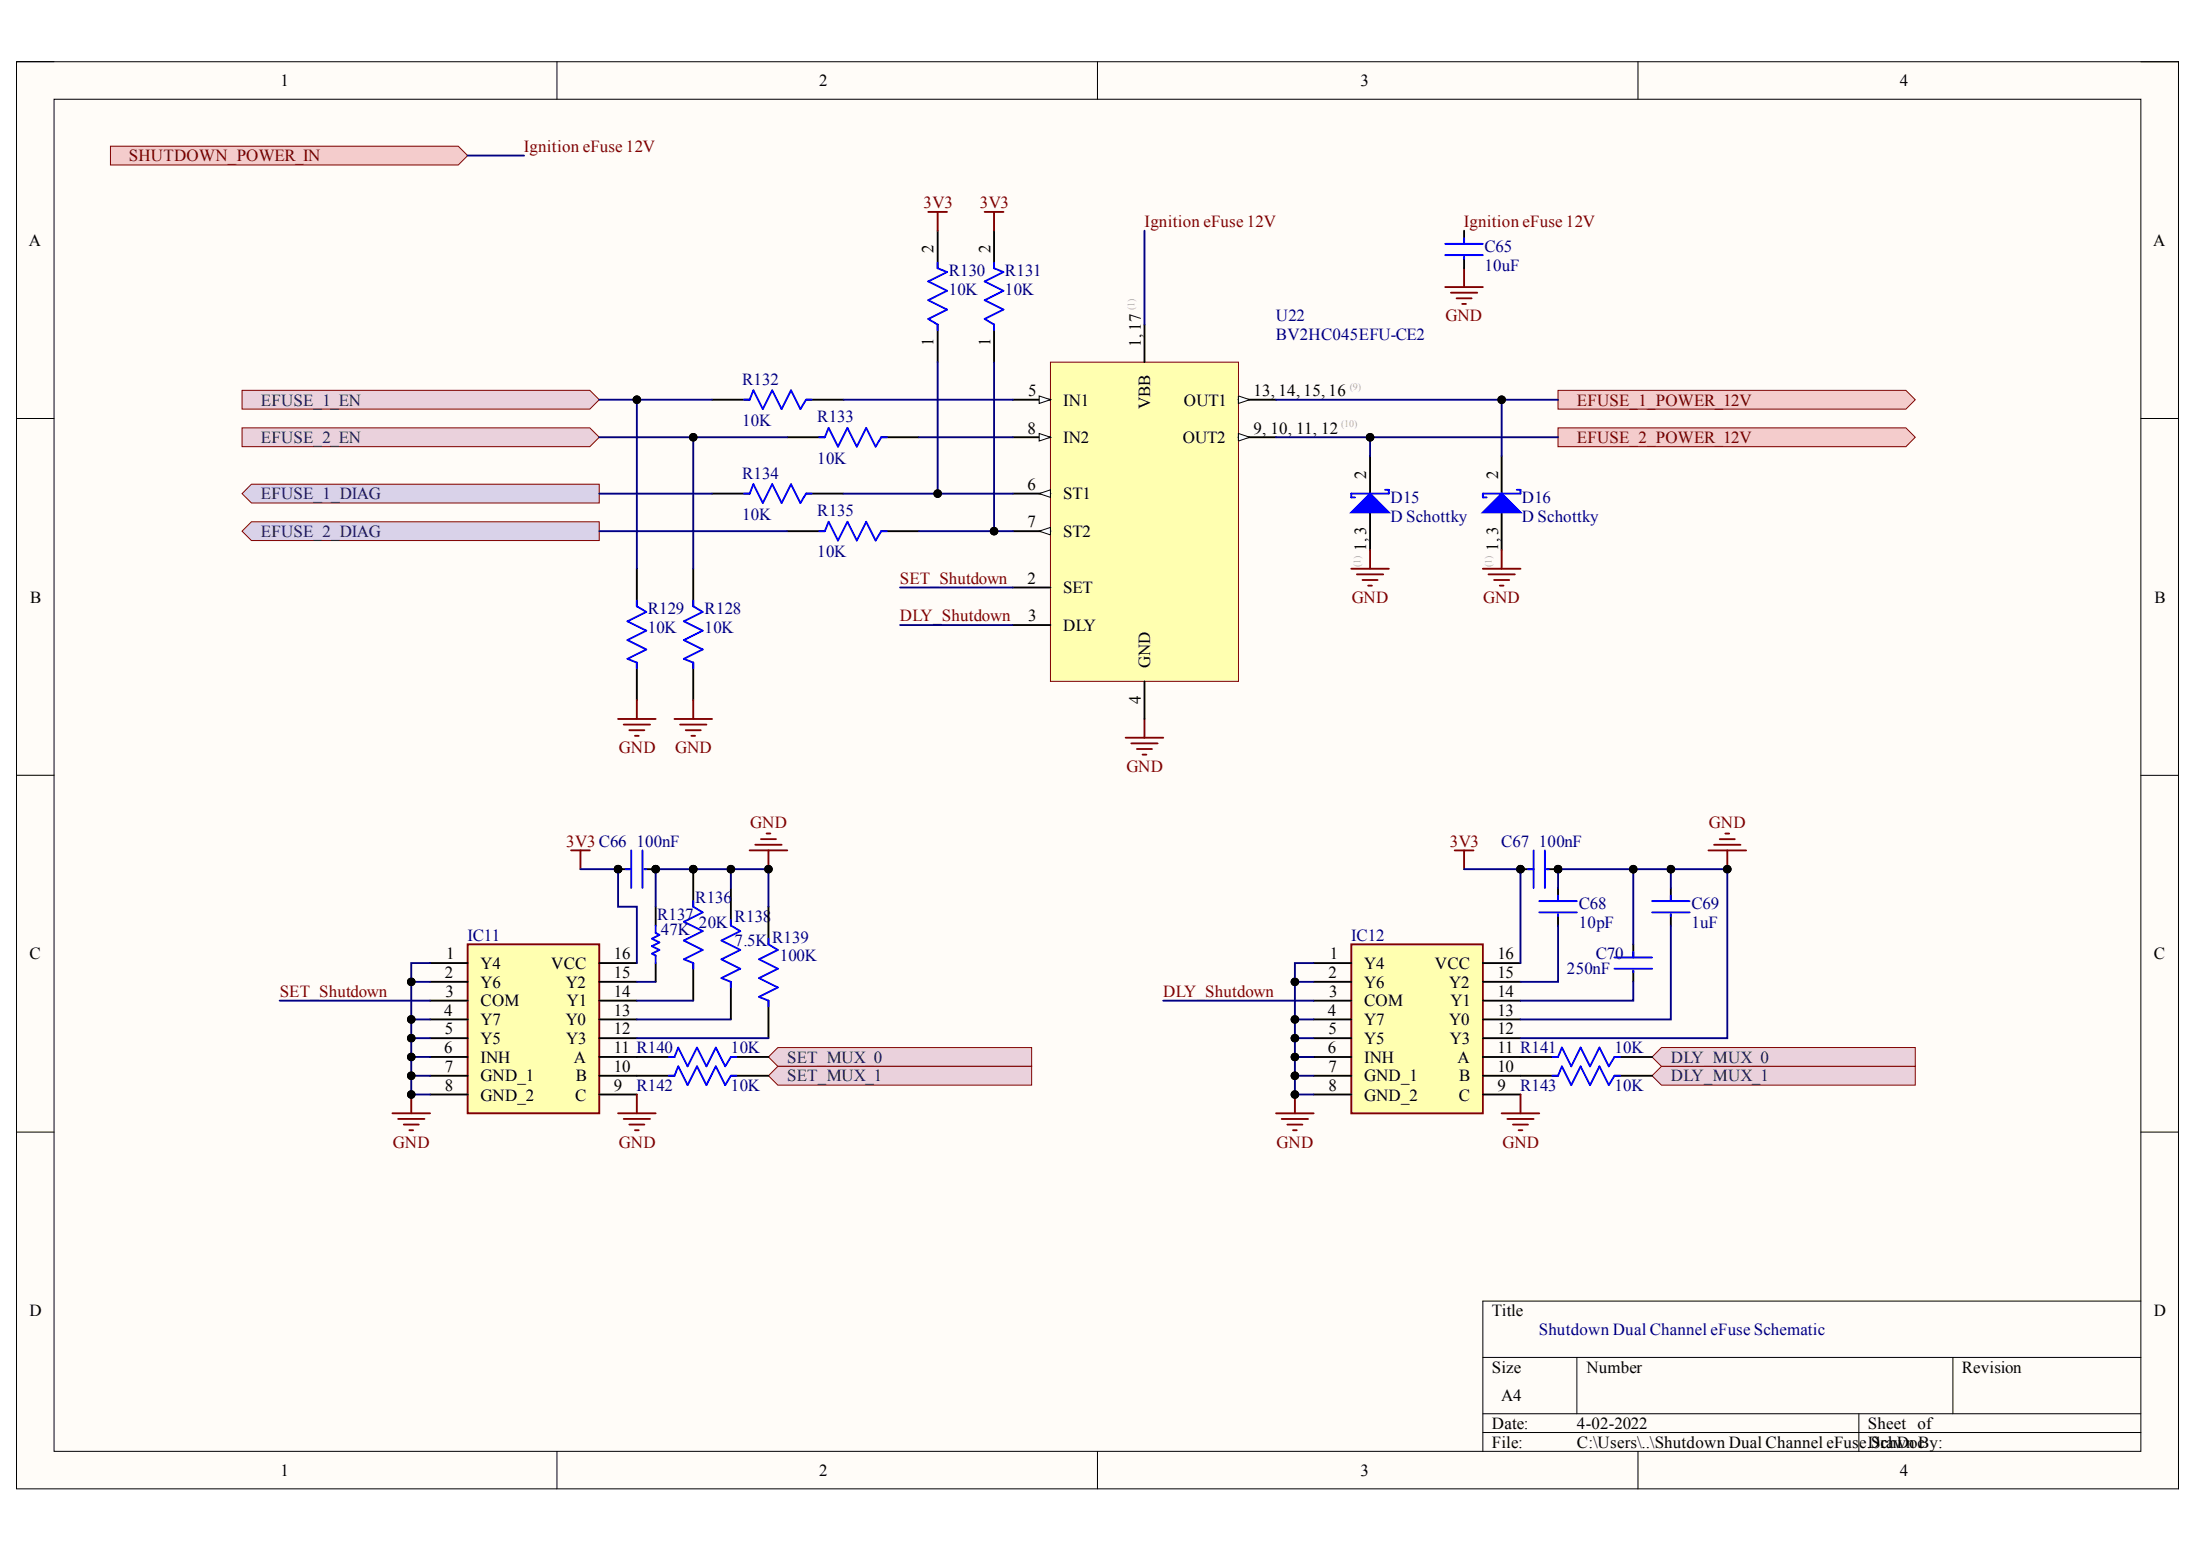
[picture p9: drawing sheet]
<svg xmlns="http://www.w3.org/2000/svg" width="297mm" height="210mm" viewBox="0 0 297 210" stroke-linecap="round" stroke-linejoin="round" font-family="sans-serif">
<defs><g id="words">
<g font-size="2.3">
<text x="37.9" y="11.6">1</text>
<text x="110.7" y="11.6">2</text>
<text x="183.9" y="11.6">3</text>
<text x="256.7" y="11.6">4</text>
<text x="3.9" y="33.3">A</text>
<text x="126.2" y="34.2" transform="rotate(-90 126.2 34.2)">2</text>
<text x="133.9" y="34.2" transform="rotate(-90 133.9 34.2)">2</text>
<text x="291" y="33.3">A</text>
<text x="126.2" y="46.8" transform="rotate(-90 126.2 46.8)">1</text>
<text x="133.9" y="46.8" transform="rotate(-90 133.9 46.8)">1</text>
<text x="154.2" y="46.9" transform="rotate(-90 154.2 46.9)">1, 17</text>
<text x="138.9" y="53.6">5</text>
<text x="169.4" y="53.6">13, 14, 15, 16</text>
<text x="138.9" y="58.6">8</text>
<text x="143.7" y="54.8">IN1</text>
<text x="143.7" y="59.9">IN2</text>
<text x="155.4" y="55.3" transform="rotate(-90 155.4 55.3)">VBB</text>
<text x="159.8" y="59.9">OUT2</text>
<text x="160" y="54.8">OUT1</text>
<text x="169.4" y="58.6">9, 10, 11, 12</text>
<text x="184.6" y="64.7" transform="rotate(-90 184.6 64.7)">2</text>
<text x="202.5" y="64.7" transform="rotate(-90 202.5 64.7)">2</text>
<text x="138.9" y="66.2">6</text>
<text x="138.9" y="71.3">7</text>
<text x="143.7" y="67.5">ST1</text>
<text x="143.7" y="72.6">ST2</text>
<text x="184.6" y="74.5" transform="rotate(-90 184.6 74.5)">1, 3</text>
<text x="202.5" y="74.5" transform="rotate(-90 202.5 74.5)">1, 3</text>
<text x="4.1" y="81.4">B</text>
<text x="138.9" y="78.9">2</text>
<text x="138.9" y="84">3</text>
<text x="143.7" y="80.2">SET</text>
<text x="291.2" y="81.4">B</text>
<text x="143.7" y="85.2">DLY</text>
<text x="154.2" y="95.2" transform="rotate(-90 154.2 95.2)">4</text>
<text x="155.4" y="90.3" transform="rotate(-90 155.4 90.3)">GND</text>
<text x="4" y="129.7">C</text>
<text x="60.3" y="129.7">1</text>
<text x="64.9" y="130.9">Y4</text>
<text x="74.5" y="130.9">VCC</text>
<text x="83" y="129.7">16</text>
<text x="179.7" y="129.7">1</text>
<text x="184.4" y="130.9">Y4</text>
<text x="193.9" y="130.9">VCC</text>
<text x="202.4" y="129.7">16</text>
<text x="291.1" y="129.7">C</text>
<text x="60" y="137.3">4</text>
<text x="60.1" y="132.2">2</text>
<text x="60.2" y="134.7">3</text>
<text x="64.9" y="133.5">Y6</text>
<text x="64.9" y="136">COM</text>
<text x="76.4" y="133.5">Y2</text>
<text x="76.6" y="136">Y1</text>
<text x="83" y="134.7">14</text>
<text x="83" y="132.2">15</text>
<text x="83" y="137.3">13</text>
<text x="179.5" y="137.3">4</text>
<text x="179.5" y="132.2">2</text>
<text x="179.6" y="134.7">3</text>
<text x="184.4" y="133.5">Y6</text>
<text x="184.4" y="136">COM</text>
<text x="195.9" y="133.5">Y2</text>
<text x="196" y="136">Y1</text>
<text x="202.4" y="134.7">14</text>
<text x="202.4" y="132.2">15</text>
<text x="202.4" y="137.3">13</text>
<text x="60" y="142.3">6</text>
<text x="60.1" y="139.8">5</text>
<text x="64.9" y="138.5">Y7</text>
<text x="64.9" y="141.1">Y5</text>
<text x="64.9" y="143.6">INH</text>
<text x="76.4" y="138.5">Y0</text>
<text x="76.5" y="141.1">Y3</text>
<text x="77.5" y="143.6">A</text>
<text x="83" y="142.3">11 R140</text>
<text x="83" y="139.8">12</text>
<text x="179.5" y="142.3">6</text>
<text x="179.5" y="139.8">5</text>
<text x="184.4" y="138.5">Y7</text>
<text x="184.4" y="141.1">Y5</text>
<text x="184.4" y="143.6">INH</text>
<text x="195.9" y="138.5">Y0</text>
<text x="195.9" y="141.1">Y3</text>
<text x="197" y="143.6">A</text>
<text x="202.4" y="142.3">11 R141</text>
<text x="202.4" y="139.8">12</text>
<text x="60.1" y="144.9">7</text>
<text x="60.1" y="147.4">8</text>
<text x="64.9" y="146.1">GND_1</text>
<text x="64.9" y="148.8">GND_2</text>
<text x="77.7" y="148.8">C</text>
<text x="77.8" y="146.1">B</text>
<text x="83" y="144.9">10</text>
<text x="83" y="147.4">9</text>
<text x="179.5" y="144.9">7</text>
<text x="179.5" y="147.4">8</text>
<text x="184.4" y="146.1">GND_1</text>
<text x="184.4" y="148.8">GND_2</text>
<text x="197.1" y="148.8">C</text>
<text x="197.2" y="146.1">B</text>
<text x="202.4" y="144.9">10</text>
<text x="202.4" y="147.4">9</text>
<text x="4" y="177.9">D</text>
<text x="201.6" y="177.9">Title</text>
<text x="291.1" y="177.9">D</text>
<text x="201.6" y="185.5">Size</text>
<text x="214.4" y="185.5">Number</text>
<text x="265.1" y="185.5">Revision</text>
<text x="202.9" y="189.3">A4</text>
<text x="201.6" y="193.1">Date:</text>
<text x="201.6" y="195.7">File:</text>
<text x="213.1" y="195.7">C:\Users\..\Shutdown Dual Channel eFus</text>
<text x="213.1" y="193.1">4-02-2022</text>
<text x="251.2" y="195.7">e.SchDoc</text>
<text x="252.4" y="195.7">Drawn By:</text>
<text x="252.4" y="193.1">Sheet of</text>
<text x="37.9" y="199.5">1</text>
<text x="110.7" y="199.5">2</text>
<text x="183.9" y="199.5">3</text>
<text x="256.7" y="199.5">4</text>
</g>
<g font-size="2.3" fill="#600">
<text x="17.4" y="21.8">SHUTDOWN_POWER_IN</text>
<text x="213.1" y="54.8">EFUSE_1_POWER_12V</text>
<text x="213.1" y="59.9">EFUSE_2_POWER_12V</text>
</g>
<g font-size="2.3" fill="#800000">
<text x="70.8" y="20.5">Ignition eFuse 12V</text>
<text x="124.8" y="28.1">3V3</text>
<text x="132.4" y="28.1">3V3</text>
<text x="154.7" y="30.7">Ignition eFuse 12V</text>
<text x="197.8" y="30.7">Ignition eFuse 12V</text>
<text x="195.4" y="43.4">GND</text>
<text x="121.6" y="84">DLY_Shutdown</text>
<text x="121.6" y="78.9">SET_Shutdown</text>
<text x="182.7" y="81.4">GND</text>
<text x="200.4" y="81.4">GND</text>
<text x="83.6" y="101.8">GND</text>
<text x="91.2" y="101.8">GND</text>
<text x="152.2" y="104.3">GND</text>
<text x="101.4" y="111.9">GND</text>
<text x="231" y="111.9">GND</text>
<text x="76.5" y="114.5">3V3 C66 100nF</text>
<text x="195.9" y="114.5">3V3</text>
<text x="37.8" y="134.7">SET_Shutdown</text>
<text x="157.2" y="134.7">DLY_Shutdown</text>
<text x="53.1" y="155.1">GND</text>
<text x="83.6" y="155.1">GND</text>
<text x="172.5" y="155.1">GND</text>
<text x="203" y="155.1">GND</text>
</g>
<g font-size="2.3" fill="#000080">
<text x="200.6" y="34">C65</text>
<text x="128.2" y="37.3">R130</text>
<text x="128.2" y="39.9">10K</text>
<text x="135.8" y="37.3">R131</text>
<text x="135.8" y="39.9">10K</text>
<text x="200.6" y="36.6">10uF</text>
<text x="172.4" y="43.4">U22</text>
<text x="172.4" y="46">BV2HC045EFU-CE2</text>
<text x="100.3" y="52">R132</text>
<text x="100.3" y="57.6">10K</text>
<text x="110.4" y="57.1">R133</text>
<text x="100.3" y="64.7">R134</text>
<text x="110.4" y="62.7">10K</text>
<text x="100.3" y="70.3">10K</text>
<text x="110.4" y="69.8">R135</text>
<text x="187.9" y="68">D15</text>
<text x="187.9" y="70.5">D Schottky</text>
<text x="205.7" y="68">D16</text>
<text x="205.7" y="70.5">D Schottky</text>
<text x="110.4" y="75.4">10K</text>
<text x="87.5" y="83">R129</text>
<text x="95.2" y="83">R128</text>
<text x="87.5" y="85.5">10K</text>
<text x="95.2" y="85.5">10K</text>
<text x="202.9" y="114.5">C67 100nF</text>
<text x="88.8" y="124.4">R137</text>
<text x="94" y="122.1">R136</text>
<text x="94.5" y="125.4">20K</text>
<text x="99.3" y="124.6">R138</text>
<text x="213.4" y="122.8">C68</text>
<text x="213.4" y="125.4">10pF</text>
<text x="228.6" y="122.8">C69</text>
<text x="228.6" y="125.4">1uF</text>
<text x="63.2" y="127.1">IC11</text>
<text x="89.3" y="126.4">47K</text>
<text x="99.3" y="127.9">7.5K</text>
<text x="104.4" y="127.4">R139</text>
<text x="105.4" y="129.9">100K</text>
<text x="182.6" y="127.1">IC12</text>
<text x="211.8" y="131.7">250nF</text>
<text x="215.6" y="129.7">C70</text>
<text x="98.8" y="142.3">10K</text>
<text x="218.2" y="142.3">10K</text>
<text x="86" y="147.4">R142</text>
<text x="98.8" y="147.4">10K</text>
<text x="205.4" y="147.4">R143</text>
<text x="218.2" y="147.4">10K</text>
<text x="208" y="180.4">Shutdown Dual Channel eFuse Schematic</text>
</g>
<g font-size="2.3" fill="#20124d">
<text x="35.3" y="54.8">EFUSE_1_EN</text>
<text x="35.3" y="59.9">EFUSE_2_EN</text>
<text x="35.3" y="67.5">EFUSE_1_DIAG</text>
<text x="35.3" y="72.6">EFUSE_2_DIAG</text>
<text x="106.4" y="143.6">SET_MUX_0</text>
<text x="225.8" y="143.6">DLY_MUX_0</text>
<text x="106.4" y="146.1">SET_MUX_1</text>
<text x="225.8" y="146.1">DLY_MUX_1</text>
</g>
<g font-size="1.4" fill="#b2b0ad">
<text x="153.3" y="41.9" transform="rotate(-90 153.3 41.9)">(1)</text>
<text x="182.4" y="52.7">(9)</text>
<text x="181.2" y="57.8">(10)</text>
<text x="183.9" y="76.6" transform="rotate(-90 183.9 76.6)">(1)</text>
<text x="201.6" y="76.6" transform="rotate(-90 201.6 76.6)">(1)</text>
</g>
</g></defs>
<path d="M2.2 8.3h292.2v192.9h-292.2z" fill-rule="evenodd" fill="#fffcf8"/>
<path d="M2.2 8.3h292.2v192.9h-292.2z" fill="none" stroke="#000" stroke-width=".14"/>
<path d="M7.3 13.4h282v182.8h-282z" fill-rule="evenodd" fill="#fffcf8"/>
<g fill="none" stroke="#000" stroke-width=".14">
<path d="M2.2 8.3h5.1M7.3 13.4h282v182.8h-282zM75.3 8.3v5.1M148.3 8.3v5.1M221.4 8.3v5.1M289.3 8.3h5.1v5.1M2.2 56.6h5.1M289.3 56.6h5.1M2.2 104.8h5.1M289.3 104.8h5.1M2.2 153h5.1M289.3 153h5.1"/>
<path d="M289.3 175.9h-88.9v20.3M75.3 196.2v5M148.3 196.2v5M200.4 183.5h88.9M200.4 191.1h88.9M200.4 193.6h88.9M213.1 183.5v7.6M221.4 196.2v5M251.2 191.1v5.1M263.9 183.5v7.6M294.4 196.2v5"/>
</g>
<path d="M210.6 52.8h47l1.2 1.2-1.2 1.3h-47z" fill-rule="evenodd" fill="#f4cccc"/>
<path d="M210.6 52.8h47l1.2 1.2-1.2 1.3h-47z" fill="none" stroke="#800000" stroke-width=".14"/>
<path d="M210.6 57.8h47l1.2 1.3-1.2 1.3h-47z" fill-rule="evenodd" fill="#f4cccc"/>
<path d="M210.6 57.8h47l1.2 1.3-1.2 1.3h-47z" fill="none" stroke="#800000" stroke-width=".14"/>
<path d="M34 65.4h47v2.6h-47l-1.3-1.3z" fill-rule="evenodd" fill="#d9d2e9"/>
<path d="M34 65.4h47v2.6h-47l-1.3-1.3z" fill="none" stroke="#800000" stroke-width=".14"/>
<path d="M32.7 52.8h47l1.3 1.2-1.3 1.3h-47z" fill-rule="evenodd" fill="#ead1dc"/>
<path d="M32.7 52.8h47l1.3 1.2-1.3 1.3h-47z" fill="none" stroke="#800000" stroke-width=".14"/>
<path d="M32.7 71.8l1.3-1.3h47v2.6h-47z" fill-rule="evenodd" fill="#d9d2e9"/>
<path d="M32.7 71.8l1.3-1.3h47v2.6h-47z" fill="none" stroke="#800000" stroke-width=".14"/>
<path d="M32.7 57.8h47l1.3 1.3-1.3 1.3h-47z" fill-rule="evenodd" fill="#ead1dc"/>
<path d="M32.7 57.8h47l1.3 1.3-1.3 1.3h-47z" fill="none" stroke="#800000" stroke-width=".14"/>
<path d="M125.4 28.6h2.6M126.7 28.6v2.6M195.3 38.8h5.1M196.1 39.6h3.5M197.9 36.3v2.5M196.8 40.3h2.1M197.6 41.1h.5M152.1 99.7h5.1M154.7 97.2v2.5M152.9 100.5h3.5M153.6 101.2h2.1M154.4 102h.5" fill="none" stroke="#800000" stroke-width=".25"/>
<path d="M126.7 31.2v5.1M134.3 31.2v5.1M126.7 43.9v5M134.3 43.9v5M185.2 61.6v5.1M185.2 69.3v5" fill="none" stroke="#000" stroke-width=".25"/>
<path d="M126.7 35.5v.8l1.3 .5-2.6 1.2 2.6 1.3-2.6 1.3 2.6 1.2-2.6 1.3 1.3 .8v.7M134.3 35.5v.8l1.3 .5-2.5 1.2 2.5 1.3-2.5 1.3 2.5 1.2-2.5 1.3 1.2 .8v.7" fill="none" stroke="#00f" stroke-width=".25"/>
<path d="M185.2 66.7l2.5 2.6h-5.1z" fill="#00f"/>
<path d="M185.2 66.7l2.5 2.6h-5.1zM187.2 66.2h.5v.5h-5.1v.5h.5" fill="none" stroke="#00f" stroke-width=".25"/>
<path d="M202.9 61.6v5.1M202.9 69.3v5" fill="none" stroke="#000" stroke-width=".25"/>
<path d="M202.9 66.7l2.6 2.6h-5.1z" fill="#00f"/>
<path d="M202.9 66.7l2.6 2.6h-5.1zM205 66.2h.5v.5h-5.1v.5h.5" fill="none" stroke="#00f" stroke-width=".25"/>
<path d="M133.1 28.6h2.5M134.3 28.6v2.6M182.6 76.9h5.1M183.4 77.6h3.5M184.1 78.4h2.1M184.9 79.2h.5M185.2 74.3v2.6M200.4 76.9h5.1M201.2 77.6h3.5M201.9 78.4h2.1M202.7 79.2h.5M202.9 74.3v2.6" fill="none" stroke="#800000" stroke-width=".25"/>
<path d="M14.9 19.8h47l1.3 1.2-1.3 1.3h-47z" fill-rule="evenodd" fill="#f4cccc"/>
<path d="M14.9 19.8h47l1.3 1.2-1.3 1.3h-47z" fill="none" stroke="#800000" stroke-width=".14"/>
<path d="M63.2 127.6h17.8v22.9h-17.8z" fill-rule="evenodd" fill="#ffffb0"/>
<path d="M77.2 114.9h2.5M78.4 114.9v2.6M63.2 127.6h17.8v22.9h-17.8zM53 150.5h5.1M53.8 151.2h3.6M54.6 152h2M55.3 152.8h.5M55.6 147.9v2.6" fill="none" stroke="#800000" stroke-width=".25"/>
<g fill="none" stroke="#000" stroke-width=".25">
<path d="M58.1 130.2h5.1M58.1 132.7h5.1M58.1 135.2h5.1M58.1 137.8h5.1M81 130.2h5.1M81 132.7h5.1M81 135.2h5.1M81 137.8h5.1M58.1 140.3h5.1M58.1 142.9h5.1M58.1 145.4h5.1M58.1 147.9h5.1"/>
<path d="M81 140.3h5.1M81 142.9h5.1M81 145.4h5.1M81 147.9h5.1"/>
</g>
<circle cx="55.6" cy="147.9" r=".51" fill="#000"/>
<circle cx="55.6" cy="147.9" r=".51" fill="none" stroke="#000" stroke-width=".14"/>
<path d="M103.8 142.9l1.3-1.3h34.3v2.5h-34.3z" fill-rule="evenodd" fill="#ead1dc"/>
<path d="M103.8 142.9l1.3-1.3h34.3v2.5h-34.3z" fill="none" stroke="#800000" stroke-width=".14"/>
<path d="M105.1 144.1h34.3v2.6h-34.3l-1.3-1.3z" fill-rule="evenodd" fill="#ead1dc"/>
<path d="M105.1 144.1h34.3v2.6h-34.3l-1.3-1.3z" fill="none" stroke="#800000" stroke-width=".14"/>
<path d="M101.3 114.9h5.1M102.1 114.2h3.5M102.8 113.4h2.1M103.6 112.7h.5M103.8 114.9v2.6M83.5 150.5h5.1M84.3 151.2h3.5M85 152h2.1M85.8 152.8h.5M86.1 147.9v2.6" fill="none" stroke="#800000" stroke-width=".25"/>
<g fill="#000">
<circle cx="83.5" cy="117.5" r=".51"/>
<circle cx="88.6" cy="117.5" r=".51"/>
<circle cx="93.7" cy="117.5" r=".51"/>
<circle cx="103.8" cy="117.5" r=".51"/>
</g>
<g fill="none" stroke="#000" stroke-width=".14">
<circle cx="83.5" cy="117.5" r=".51"/>
<circle cx="88.6" cy="117.5" r=".51"/>
<circle cx="93.7" cy="117.5" r=".51"/>
<circle cx="103.8" cy="117.5" r=".51"/>
</g>
<path d="M83.5 117.5h1.8M87.1 117.5h1.5M93.7 117.5v5.1M88.6 122.6v2.5M88.6 130.2v2.5M93.7 130.2v5M98.8 120v5.1M98.8 132.7v5.1M103.8 122.6v5M103.8 135.2v5.1" fill="none" stroke="#000" stroke-width=".25"/>
<path d="M84.5 117.5h.8M85.3 114.9v5.1M86.8 114.9v5.1M87.1 117.5h.2M88.6 125.1v1l.5 .3-1 .5 1 .5-1 .5 1 .5-1 .5 .5 .3v1M93.7 121.8v.8l1.3 .7-2.6 1.3 2.6 1.3-2.6 1.2 2.6 1.3-2.6 1.3 1.3 .5v.7M98.8 124.3v.8l1.2 .8-2.5 1.2 2.5 1.3-2.5 1.3 2.5 1.2-2.5 1.3 1.3 .5v.8M103.8 126.9v.7l1.3 .8-2.5 1.3 2.5 1.2-2.5 1.3 2.5 1.3-2.5 1.2 1.2 .5v.8" fill="none" stroke="#00f" stroke-width=".25"/>
<path d="M182.6 127.6h17.8v22.9h-17.8z" fill-rule="evenodd" fill="#ffffb0"/>
<g fill="none" stroke="#800000" stroke-width=".25">
<path d="M196.6 114.9h2.5M197.9 114.9v2.6M230.9 114.9h5.1M231.6 114.2h3.6M232.4 113.4h2M233.2 112.7h.5M233.4 114.9v2.6M182.6 127.6h17.8v22.9h-17.8zM172.4 150.5h5.1M173.2 151.2h3.6M174 152h2M174.7 152.8h.5"/>
<path d="M175 147.9v2.6M202.9 150.5h5.1M203.7 151.2h3.6M204.5 152h2M205.2 152.8h.5M205.5 147.9v2.6"/>
</g>
<g fill="none" stroke="#000" stroke-width=".25">
<path d="M205.5 117.5h1.8M209 117.5h1.6M177.5 130.2h5.1M177.5 132.7h5.1M177.5 135.3h5.1M177.5 137.8h5.1M200.4 130.2h5.1M200.4 132.7h5.1M200.4 135.3h5.1M200.4 137.8h5.1M177.5 140.3h5.1M177.5 142.9h5.1"/>
<path d="M177.5 145.4h5.1M177.5 147.9h5.1M200.4 140.3h5.1M200.4 142.9h5.1M200.4 145.4h5.1M200.4 147.9h5.1"/>
</g>
<g fill="#000">
<circle cx="205.5" cy="117.5" r=".51"/>
<circle cx="210.6" cy="117.5" r=".51"/>
<circle cx="233.4" cy="117.5" r=".51"/>
<circle cx="175" cy="147.9" r=".51"/>
</g>
<g fill="none" stroke="#000" stroke-width=".14">
<circle cx="205.5" cy="117.5" r=".51"/>
<circle cx="210.6" cy="117.5" r=".51"/>
<circle cx="233.4" cy="117.5" r=".51"/>
<circle cx="175" cy="147.9" r=".51"/>
</g>
<path d="M206.5 117.5h.8M207.3 114.9v5.1M208.8 114.9v5.1M209 117.5h.3" fill="none" stroke="#00f" stroke-width=".25"/>
<path d="M224.5 141.6h34.3v2.5h-34.3l-1.2-1.2z" fill-rule="evenodd" fill="#ead1dc"/>
<path d="M224.5 141.6h34.3v2.5h-34.3l-1.2-1.2z" fill="none" stroke="#800000" stroke-width=".14"/>
<path d="M223.3 145.4l1.2-1.3h34.3v2.6h-34.3z" fill-rule="evenodd" fill="#ead1dc"/>
<path d="M223.3 145.4l1.2-1.3h34.3v2.6h-34.3z" fill="none" stroke="#800000" stroke-width=".14"/>
<g fill="none" stroke="#000" stroke-width=".25">
<path d="M96.2 54h5.1M106.4 59.1h5.1M108.9 54h5.1M119.1 59.1h5.1M86.1 76.9v5M93.7 76.9v5M96.2 66.7h5.1M106.4 71.8h5.1M108.9 66.7h5.1M119.1 71.8h5.1M86.1 89.6v5M93.7 89.6v5"/>
<path d="M210.6 120v1.8M210.6 123.6v1.5M220.7 127.6v1.8M220.7 131.2v1.5M225.8 120v1.8M225.8 123.6v1.5M86.1 145.4h5M86.1 142.9h5M98.8 145.4h5M98.8 142.9h5M205.5 142.9h5.1M205.5 145.4h5.1"/>
<path d="M218.2 142.9h5.1M218.2 145.4h5.1"/>
</g>
<g fill="none" stroke="#00f" stroke-width=".25">
<path d="M100.5 54h.8l.5-1.2 1.3 2.5 1.3-2.5 1.2 2.5 1.3-2.5 1.3 2.5 .7-1.3h.8M110.7 59.1h.8l.5-1.3 1.2 2.6 1.3-2.6 1.3 2.6 1.3-2.6 1.2 2.6 .8-1.3h.8M100.5 66.7h.8l.5-1.3 1.3 2.6 1.3-2.6 1.2 2.6 1.3-2.6 1.3 2.6 .7-1.3h.8M110.7 71.8h.8l.5-1.3 1.2 2.6 1.3-2.6 1.3 2.6 1.3-2.6 1.2 2.6 .8-1.3h.8M86.1 81.2v.7l1.2 .8-2.5 1.3 2.5 1.2-2.5 1.3 2.5 1.3-2.5 1.2 1.3 .6v.7M93.7 81.2v.7l1.3 .8-2.6 1.3 2.6 1.2-2.6 1.3 2.6 1.3-2.6 1.2 1.3 .6v.7M208 121.8h5.1M208 123.3h5.1M210.6 121v.8M210.6 123.6v.2M218.2 129.4h5.1M218.2 130.9h5.1"/>
<path d="M220.7 128.7v.7M220.7 131.2v.2M223.3 121.8h5M223.3 123.3h5M225.8 121v.8M225.8 123.6v.2M90.4 145.4h.7l.6-1.3 1.2 2.6 1.3-2.6 1.3 2.6 1.2-2.6 1.3 2.6 .8-1.3h.7M90.4 142.9h.7l.6-1.3 1.2 2.5 1.3-2.5 1.3 2.5 1.2-2.5 1.3 2.5 .8-1.2h.7M209.8 142.9h.8l.5-1.3 1.2 2.5 1.3-2.5 1.3 2.5 1.2-2.5 1.3 2.5 .8-1.2h.7M209.8 145.4h.8l.5-1.3 1.2 2.6 1.3-2.6 1.3 2.6 1.2-2.6 1.3 2.6 .8-1.3h.7"/>
</g>
<path d="M83.5 97.2h5.1M84.3 97.9h3.5M85 98.7h2.1M85.8 99.5h.5M86.1 94.6v2.6M91.1 97.2h5.1M91.9 97.9h3.6M92.7 98.7h2M93.4 99.5h.5M93.7 94.6v2.6" fill="none" stroke="#800000" stroke-width=".25"/>
<path d="M142 48.9h25.4v43.2h-25.4z" fill-rule="evenodd" fill="#ffffb0"/>
<path d="M142 48.9h25.4v43.2h-25.4z" fill="none" stroke="#800000" stroke-width=".14"/>
<path d="M136.9 54h5.1" fill="none" stroke="#000" stroke-width=".25"/>
<path d="M140.4 53.5l1.6 .5-1.6 .5z" fill="#f8fcff"/>
<path d="M140.4 53.5l1.6 .5-1.6 .5z" fill="none" stroke="#000" stroke-width=".14"/>
<path d="M136.9 59.1h5.1" fill="none" stroke="#000" stroke-width=".25"/>
<path d="M140.4 58.6l1.6 .5-1.6 .5z" fill="#f8fcff"/>
<path d="M140.4 58.6l1.6 .5-1.6 .5z" fill="none" stroke="#000" stroke-width=".14"/>
<path d="M136.9 66.7h5.1" fill="none" stroke="#000" stroke-width=".25"/>
<path d="M140.4 66.7l1.6-.5v1z" fill="#f8fcff"/>
<path d="M140.4 66.7l1.6-.5v1z" fill="none" stroke="#000" stroke-width=".14"/>
<path d="M136.9 71.8h5.1" fill="none" stroke="#000" stroke-width=".25"/>
<path d="M140.4 71.8l1.6-.5v1z" fill="#f8fcff"/>
<path d="M140.4 71.8l1.6-.5v1z" fill="none" stroke="#000" stroke-width=".14"/>
<path d="M154.7 43.9v5M167.4 54h5M136.9 79.4h5.1M136.9 84.5h5.1M154.7 92.1v5.1" fill="none" stroke="#000" stroke-width=".25"/>
<path d="M167.4 53.5l1.5 .5-1.5 .5z" fill="#f8fcff"/>
<path d="M167.4 53.5l1.5 .5-1.5 .5z" fill="none" stroke="#000" stroke-width=".14"/>
<path d="M167.4 59.1h5" fill="none" stroke="#000" stroke-width=".25"/>
<path d="M167.4 58.6l1.5 .5-1.5 .5z" fill="#f8fcff"/>
<g fill="none" stroke="#000" stroke-width=".14">
<path d="M167.4 58.6l1.5 .5-1.5 .5z"/>
<circle cx="86.1" cy="54" r=".51"/>
<circle cx="93.7" cy="59.1" r=".51"/>
<circle cx="185.2" cy="59.1" r=".51"/>
<circle cx="202.9" cy="54" r=".51"/>
<circle cx="126.7" cy="66.7" r=".51"/>
<circle cx="134.3" cy="71.8" r=".51"/>
<circle cx="83.5" cy="117.5" r=".51"/>
<circle cx="88.6" cy="117.5" r=".51"/>
<circle cx="93.7" cy="117.5" r=".51"/>
<circle cx="98.8" cy="117.5" r=".51"/>
<circle cx="103.8" cy="117.5" r=".51"/>
<circle cx="205.5" cy="117.5" r=".51"/>
<circle cx="210.6" cy="117.5" r=".51"/>
<circle cx="220.7" cy="117.5" r=".51"/>
<circle cx="225.8" cy="117.5" r=".51"/>
<circle cx="233.4" cy="117.5" r=".51"/>
<circle cx="55.6" cy="132.7" r=".51"/>
<circle cx="55.6" cy="137.8" r=".51"/>
<circle cx="175" cy="132.7" r=".51"/>
<circle cx="175" cy="137.8" r=".51"/>
<circle cx="55.6" cy="140.3" r=".51"/>
<circle cx="55.6" cy="142.9" r=".51"/>
<circle cx="55.6" cy="147.9" r=".51"/>
<circle cx="55.6" cy="145.4" r=".51"/>
<circle cx="175" cy="142.9" r=".51"/>
<circle cx="175" cy="147.9" r=".51"/>
<circle cx="175" cy="140.3" r=".51"/>
<circle cx="175" cy="145.4" r=".51"/>
</g>
<g fill="none" stroke="#000080" stroke-width=".25">
<path d="M63.2 21h7.6M154.7 31.2v12.7M81 59.1h25.4M81 54h15.2M86.1 54v22.9M93.7 59.1v17.8M114 54h22.9M124.2 59.1h12.7M126.7 48.9v17.8M134.3 48.9v22.9M172.4 59.1h12.8M172.4 54h38.2"/>
<path d="M202.9 54v7.6M210.6 59.1h-25.4v2.5M81 71.8h25.4M81 66.7h15.2M114 66.7h22.9M121.6 79.4h15.3M124.2 71.8h12.7M121.6 84.5h15.3M78.4 117.5h5.1v5.1h2.6v7.6M98.8 117.5h-10.2v5.1M197.9 117.5h7.6v12.7M220.7 117.5v10.1"/>
<path d="M225.8 117.5v2.5M37.8 135.2h20.3M55.6 132.7h2.5M58.1 137.8h-2.5v7.6M58.1 130.2h-2.5v7.6M86.1 135.2h7.6M86.1 132.7h2.5M86.1 137.8h12.7M98.8 120v-2.5h5v5.1M157.2 135.3h20.3M175 132.7h2.5M177.5 137.8h-2.5v7.6"/>
<path d="M177.5 130.2h-2.5v7.6M210.6 120v-2.5h22.8v22.8h-27.9M210.6 125.1v7.6h-5.1M220.7 132.7v2.6h-15.2M225.8 125.1v12.7h-20.3M55.6 140.3h2.5M55.6 142.9h2.5M58.1 145.4h-2.5v2.5h2.5M86.1 140.3h17.7M175 140.3h2.5M175 142.9h2.5M177.5 145.4h-2.5v2.5h2.5"/>
</g>
<g fill="#000">
<circle cx="86.1" cy="54" r=".51"/>
<circle cx="93.7" cy="59.1" r=".51"/>
<circle cx="185.2" cy="59.1" r=".51"/>
<circle cx="202.9" cy="54" r=".51"/>
<circle cx="126.7" cy="66.7" r=".51"/>
<circle cx="134.3" cy="71.8" r=".51"/>
<circle cx="83.5" cy="117.5" r=".51"/>
<circle cx="88.6" cy="117.5" r=".51"/>
<circle cx="93.7" cy="117.5" r=".51"/>
<circle cx="98.8" cy="117.5" r=".51"/>
<circle cx="103.8" cy="117.5" r=".51"/>
<circle cx="205.5" cy="117.5" r=".51"/>
<circle cx="210.6" cy="117.5" r=".51"/>
<circle cx="220.7" cy="117.5" r=".51"/>
<circle cx="225.8" cy="117.5" r=".51"/>
<circle cx="233.4" cy="117.5" r=".51"/>
<circle cx="55.6" cy="132.7" r=".51"/>
<circle cx="55.6" cy="137.8" r=".51"/>
<circle cx="175" cy="132.7" r=".51"/>
<circle cx="175" cy="137.8" r=".51"/>
<circle cx="55.6" cy="140.3" r=".51"/>
<circle cx="55.6" cy="142.9" r=".51"/>
<circle cx="55.6" cy="147.9" r=".51"/>
<circle cx="55.6" cy="145.4" r=".51"/>
<circle cx="175" cy="142.9" r=".51"/>
<circle cx="175" cy="147.9" r=".51"/>
<circle cx="175" cy="140.3" r=".51"/>
<circle cx="175" cy="145.4" r=".51"/>
</g>
<path d="M197.9 31.2v1.8M197.9 34.7v1.6" fill="none" stroke="#000" stroke-width=".25"/>
<path d="M195.3 33h5.1M195.3 34.5h5.1M197.9 32.2v.8M197.9 34.7v.3" fill="none" stroke="#00f" stroke-width=".25"/>
<use href="#words"/>
</svg>
